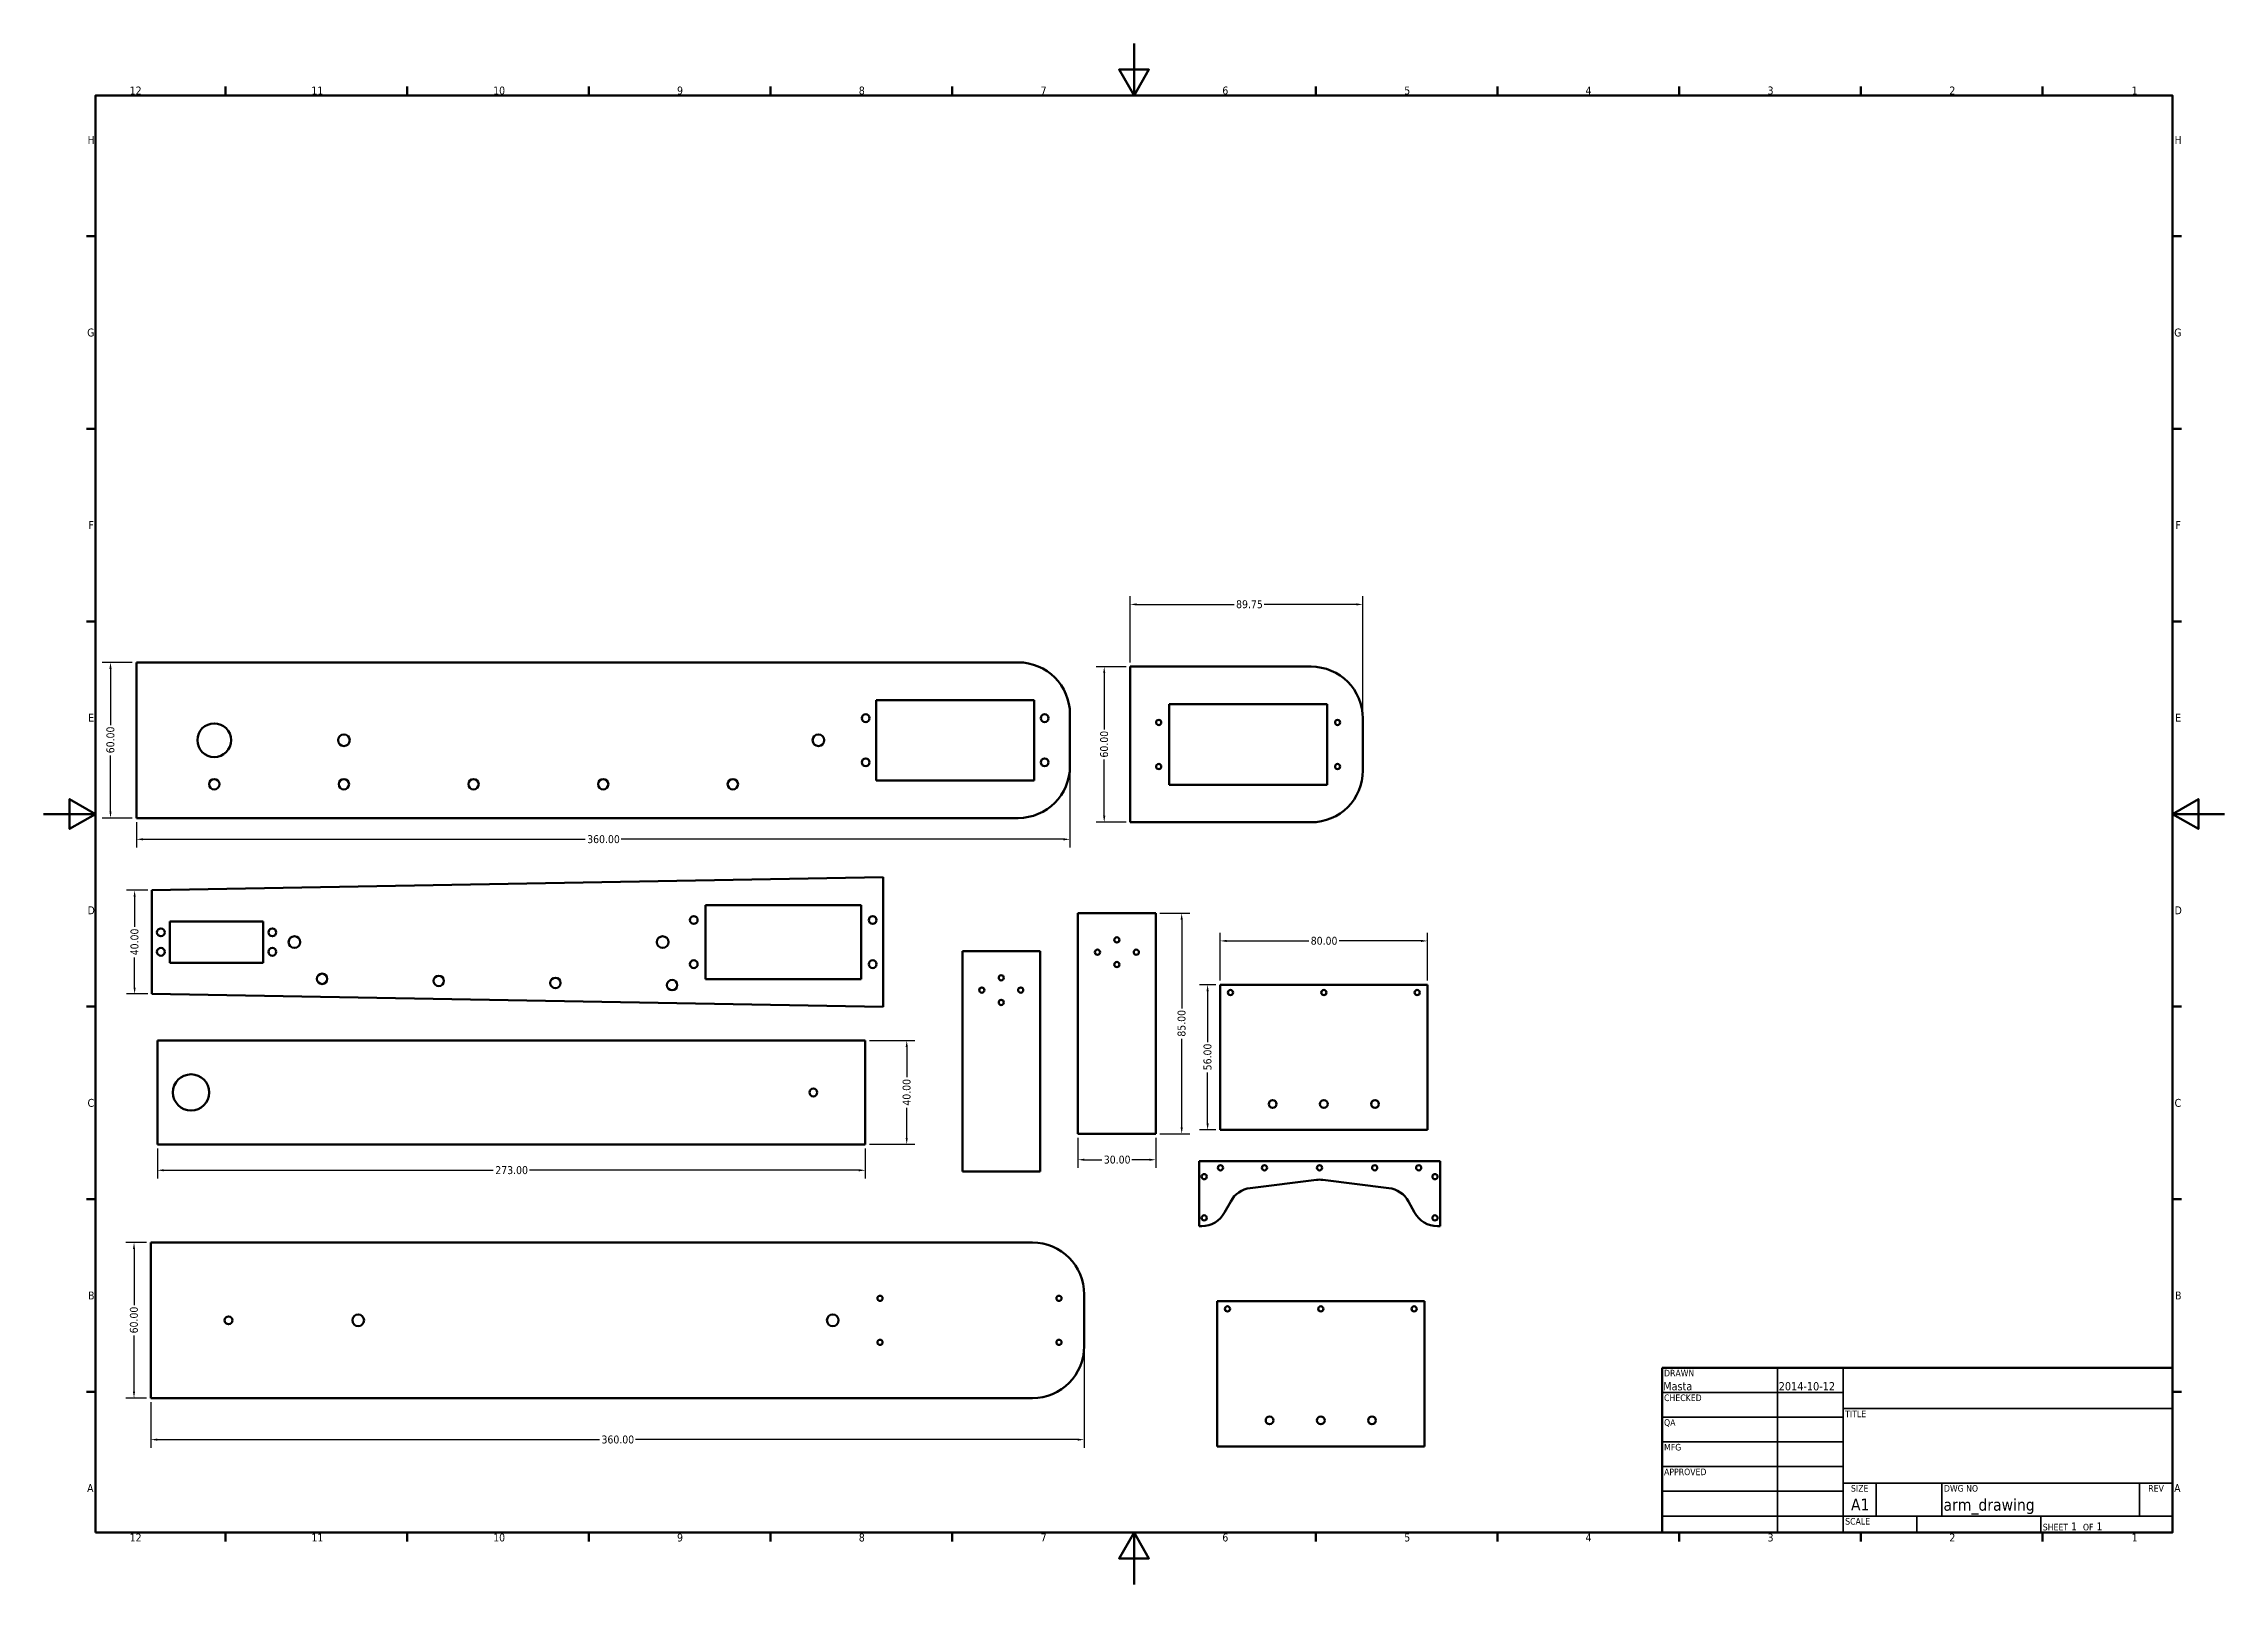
# Model space of a CAD drawing. Header units: millimetres. Extents: x 0 to 841, y 0 to 594.
import ezdxf
from ezdxf.enums import TextEntityAlignment as Align

# ---------------------------------------------------------------- set-up
doc = ezdxf.new("R2010")
doc.units = ezdxf.units.MM
for name, color, linetype, lineweight in [('Border (ANSI)', 7, 'Continuous', 70), ('Dimension (ANSI)', 7, 'Continuous', 25), ('Title (ANSI)', 7, 'Continuous', 50), ('Visible (ANSI)', 7, 'Continuous', 50)]:
    doc.layers.add(name, color=color, linetype=linetype, lineweight=lineweight)
doc.styles.add('Note Text (ANSI)', font='tahoma.ttf')
doc.styles.add('Text Style30', font='tahoma.ttf')
doc.styles.add('Text Style38', font='tahoma.ttf')
doc.styles.add('Text Style39', font='tahoma.ttf')
doc.dimstyles.new('Default - mm (ANSI)', dxfattribs={"dimtxt": 3.048, "dimasz": 2.5, "dimexe": 3.175, "dimexo": 1.6002, "dimgap": 0.8, "dimtad": 0, "dimtoh": 1, "dimrnd": 1e-08, "dimzin": 4, "dimdsep": 46, "dimtxsty": 'Note Text (ANSI)', "dimcen": 0.09, "dimdle": 10, "dimclrd": 256, "dimclre": 256, "dimclrt": 256, "dimadec": 1, "dimazin": 1, "dimtfac": 1, "dimtofl": 0, "dimtmove": 0, "dimatfit": 3, "dimfxl": 1, "dimtolj": 1, "dimtzin": 4, "dimlwd": -1, "dimlwe": -1, "dimarcsym": 0})

msp = doc.modelspace()

# ---------------------------------------------------------------- blocks, each defined once
blk = doc.blocks.new('Borders Default Border')
at = {"layer": 'Border (ANSI)'}
for p, q in [((70.08, 574), (70.08, 577.45)), ((140.17, 574), (140.17, 577.45)), ((210.25, 574), (210.25, 577.45)), ((280.33, 574), (280.33, 577.45)), ((350.42, 574), (350.42, 577.45)), ((490.58, 574), (490.58, 577.45)), ((560.67, 574), (560.67, 577.45)), ((630.75, 574), (630.75, 577.45)), ((700.83, 574), (700.83, 577.45)), ((770.92, 574), (770.92, 577.45)), ((20, 519.75), (16.55, 519.75)), ((821, 519.75), (824.45, 519.75)), ((20, 445.5), (16.55, 445.5)), ((821, 445.5), (824.45, 445.5)), ((20, 371.25), (16.55, 371.25)), ((821, 371.25), (824.45, 371.25)), ((20, 222.75), (16.55, 222.75)), ((821, 222.75), (824.45, 222.75)), ((20, 148.5), (16.55, 148.5)), ((821, 148.5), (824.45, 148.5)), ((20, 74.25), (16.55, 74.25)), ((821, 74.25), (824.45, 74.25)), ((70.08, 20), (70.08, 16.55)), ((140.17, 20), (140.17, 16.55)), ((210.25, 20), (210.25, 16.55)), ((280.33, 20), (280.33, 16.55)), ((350.42, 20), (350.42, 16.55)), ((490.58, 20), (490.58, 16.55)), ((560.67, 20), (560.67, 16.55)), ((630.75, 20), (630.75, 16.55)), ((700.83, 20), (700.83, 16.55)), ((770.92, 20), (770.92, 16.55))]:
    blk.add_line(p, q, dxfattribs=at)
at = {"layer": 'Border (ANSI)', "flags": 128}
for points in [[(420.5, 594), (420.5, 574), (414.73, 584), (426.27, 584), (420.5, 574)], [(20, 20), (20, 574), (821, 574), (821, 20), (20, 20)], [(0, 297), (20, 297), (10, 302.77), (10, 291.23), (20, 297)], [(841, 297), (821, 297), (831, 302.77), (831, 291.23), (821, 297)], [(420.5, 0), (420.5, 20), (414.73, 10), (426.27, 10), (420.5, 20)]]:
    blk.add_lwpolyline(points, dxfattribs=at)
at = {"layer": 'Border (ANSI)', "attachment_point": 7, "style": 'Note Text (ANSI)'}
for s, insert, char_height in [('12', (33.21, 574.4), 3.048), ('11', (103.29, 574.4), 3.048), ('10', (173.38, 574.34), 3.048), ('9', (244.28, 574.34), 3.05), ('8', (314.38, 574.33), 3.05), ('7', (384.51, 574.4), 3.05), ('6', (454.57, 574.34), 3.05), ('5', (524.73, 574.34), 3.05), ('4', (594.65, 574.4), 3.05), ('3', (664.84, 574.34), 3.05), ('2', (734.95, 574.4), 3.05), ('1', (805.27, 574.4), 3.05), ('H', (16.97, 555.35), 3.05), ('H', (821.81, 555.35), 3.05), ('G', (16.81, 481.04), 3.05), ('G', (821.66, 481.04), 3.05), ('F', (17.29, 406.85), 3.05), ('F', (822.14, 406.85), 3.05), ('E', (17.21, 332.6), 3.05), ('E', (822.05, 332.6), 3.05), ('D', (16.96, 258.35), 3.05), ('D', (821.81, 258.35), 3.05), ('C', (16.95, 184.05), 3.05), ('C', (821.8, 184.05), 3.05), ('B', (17.15, 109.85), 3.05), ('B', (821.99, 109.85), 3.05), ('A', (16.78, 35.6), 3.05), ('A', (821.63, 35.6), 3.05), ('12', (33.21, 16.55), 3.048), ('11', (103.29, 16.55), 3.048), ('10', (173.38, 16.49), 3.048), ('9', (244.28, 16.49), 3.05), ('8', (314.38, 16.48), 3.05), ('7', (384.51, 16.55), 3.05), ('6', (454.57, 16.49), 3.05), ('5', (524.73, 16.49), 3.05), ('4', (594.65, 16.55), 3.05), ('3', (664.84, 16.49), 3.05), ('2', (734.95, 16.55), 3.05), ('1', (805.27, 16.55), 3.05)]:
    blk.add_mtext(s, dxfattribs=dict(at, insert=insert, char_height=char_height))
blk = doc.blocks.new('Title Blocks ANSI - Large')
at = {"layer": 'Title (ANSI)'}
for p, q in [((127, 189.23), (127, 125.73)), ((323.85, 189.23), (127, 189.23)), ((323.85, 125.73), (323.85, 189.23)), ((127, 125.73), (323.85, 125.73))]:
    blk.add_line(p, q, dxfattribs=at)
at = {"layer": 'Title (ANSI)', "lineweight": 35}
for p, q in [((171.45, 125.73), (171.45, 189.23)), ((196.85, 125.73), (196.85, 189.23)), ((127, 179.7), (196.85, 179.7)), ((127, 170.18), (196.85, 170.18)), ((196.85, 173.48), (323.85, 173.48)), ((127, 160.65), (196.85, 160.65)), ((127, 151.13), (196.85, 151.13)), ((323.85, 144.78), (196.85, 144.78)), ((209.55, 132.08), (209.55, 144.78)), ((234.95, 132.08), (234.95, 144.78)), ((311.15, 132.08), (311.15, 144.78)), ((127, 141.6), (196.85, 141.6)), ((196.85, 132.08), (127, 132.08)), ((323.85, 132.08), (196.85, 132.08)), ((225.3, 132.08), (225.3, 125.73)), ((273.05, 132.08), (273.05, 125.73))]:
    blk.add_line(p, q, dxfattribs=at)
at = {"layer": 'Title (ANSI)', "style": 'Text Style38'}
for s, p in [('DRAWN', (127.76, 188.47)), ('CHECKED', (127.76, 178.94)), ('QA', (127.76, 169.42)), ('TITLE', (197.61, 172.72)), ('MFG', (127.76, 159.89)), ('APPROVED', (127.76, 150.37)), ('DWG NO', (235.71, 144.02)), ('SCALE', (197.61, 131.32))]:
    blk.add_text(s, height=2.54, dxfattribs=at).set_placement(p, align=Align.TOP_LEFT)
for s, p in [('SIZE', (203.2, 144.02)), ('REV', (317.5, 144.02))]:
    blk.add_text(s, height=2.54, dxfattribs=at).set_placement(p, align=Align.TOP_CENTER)
at = {"layer": 'Title (ANSI)', "insert": (273.81, 126.49), "char_height": 3.048, "attachment_point": 7, "style": 'Note Text (ANSI)'}
blk.add_mtext('\\fTahoma|b0|i0;\\H2.5400;SHEET\\fTahoma|b0|i0;\\H3.0480; 1  \\fTahoma|b0|i0;\\H2.5400;OF\\fTahoma|b0|i0;\\H3.0480; 1 ', dxfattribs=at)
at = {"layer": 'Title (ANSI)'}
for tag, p, height, style in [('AUTHOR_001', (127.44, 180.53), 3.17, 'Text Style39'), ('CREATION_DATE_001', (171.98, 180.53), 3.17, 'Text Style39'), ('Sheet_Size_001', (199.85, 134.23), 4.57, 'Text Style30'), ('PART_NUMBER_001', (235.53, 134.14), 4.57, 'Text Style30')]:
    blk.add_attdef(tag, p, '', height=height, dxfattribs=dict(at, style=style))
at = {"layer": 'Title (ANSI)', "style": 'Text Style39'}
for tag, p in [('COMPANY', (260.35, 181.36)), ('REVISION_NUMBER', (317.5, 136.52))]:
    blk.add_attdef(tag, text='', height=3.17, dxfattribs=at).set_placement(p, align=Align.MIDDLE_CENTER)
for tag, p in [('CHECKED_BY', (127.76, 170.94)), ('CHECKED_DATE', (172.21, 170.94)), ('MFG_APPROVED_BY', (127.76, 151.89)), ('MFG_APPROVED_DATE', (172.21, 151.89)), ('ENG_APPROVED_BY', (127.76, 142.37)), ('ENG_APPROVAL_DATE', (172.21, 142.37))]:
    blk.add_attdef(tag, text='', height=3.17, dxfattribs=at).set_placement(p, align=Align.BOTTOM_LEFT)
at = {"layer": 'Title (ANSI)', "style": 'Text Style30'}
blk.add_attdef('TITLE', text='', height=4.57, dxfattribs=at).set_placement((197.61, 158.06), align=Align.MIDDLE_LEFT)
blk = doc.blocks.new('*D6')
at = {"layer": 'Defpoints', "color": 0, "transparency": 16777216}
for p in [(401.32, 91.8), (41.32, 71.8), (401.32, 55.8)]:
    blk.add_point(p, dxfattribs=at)
at = {"layer": 'Dimension (ANSI)', "transparency": 16777216}
for p, q in [((401.32, 90.2), (401.32, 52.62)), ((41.32, 70.2), (41.32, 52.62)), ((43.82, 55.8), (214.35, 55.8)), ((398.82, 55.8), (228.29, 55.8))]:
    blk.add_line(p, q, dxfattribs=at)
for points in [[(43.82, 56.21), (43.82, 55.38), (41.32, 55.8)], [(398.82, 56.21), (398.82, 55.38), (401.32, 55.8)]]:
    blk.add_solid(points, dxfattribs=at)
at = {"layer": 'Dimension (ANSI)', "transparency": 16777216, "insert": (215.15, 57.38), "char_height": 3.048, "attachment_point": 1, "style": 'Note Text (ANSI)'}
blk.add_mtext('\\A1;360.00', dxfattribs=at)
blk = doc.blocks.new('*D7')
at = {"layer": 'Defpoints', "color": 0, "transparency": 16777216}
for p in [(25.8, 355.45), (35.8, 355.45), (35.8, 295.45)]:
    blk.add_point(p, dxfattribs=at)
at = {"layer": 'Dimension (ANSI)', "transparency": 16777216}
for p, q in [((34.2, 355.45), (22.62, 355.45)), ((25.8, 352.95), (25.8, 331.29)), ((25.8, 297.95), (25.8, 319.61)), ((34.2, 295.45), (22.62, 295.45))]:
    blk.add_line(p, q, dxfattribs=at)
for points in [[(25.38, 352.95), (26.22, 352.95), (25.8, 355.45)], [(25.38, 297.95), (26.22, 297.95), (25.8, 295.45)]]:
    blk.add_solid(points, dxfattribs=at)
at = {"layer": 'Dimension (ANSI)', "transparency": 16777216, "insert": (24.21, 320.41), "char_height": 3.048, "attachment_point": 1, "rotation": 90, "style": 'Note Text (ANSI)'}
blk.add_mtext('\\A1;60.00', dxfattribs=at)
blk = doc.blocks.new('*D8')
at = {"layer": 'Defpoints', "color": 0, "transparency": 16777216}
for p in [(35.09, 267.61), (41.73, 267.61), (41.73, 227.61)]:
    blk.add_point(p, dxfattribs=at)
at = {"layer": 'Dimension (ANSI)', "transparency": 16777216}
for p, q in [((40.13, 267.61), (31.91, 267.61)), ((35.09, 265.11), (35.09, 253.5)), ((35.09, 230.11), (35.09, 241.73)), ((40.13, 227.61), (31.91, 227.61))]:
    blk.add_line(p, q, dxfattribs=at)
for points in [[(34.67, 265.11), (35.5, 265.11), (35.09, 267.61)], [(34.67, 230.11), (35.5, 230.11), (35.09, 227.61)]]:
    blk.add_solid(points, dxfattribs=at)
at = {"layer": 'Dimension (ANSI)', "transparency": 16777216, "insert": (33.5, 242.53), "char_height": 3.048, "attachment_point": 1, "rotation": 90, "style": 'Note Text (ANSI)'}
blk.add_mtext('\\A1;40.00', dxfattribs=at)
blk = doc.blocks.new('*D9')
at = {"layer": 'Defpoints', "color": 0, "transparency": 16777216}
for p in [(34.86, 131.8), (41.32, 131.8), (41.32, 71.8)]:
    blk.add_point(p, dxfattribs=at)
at = {"layer": 'Dimension (ANSI)', "transparency": 16777216}
for p, q in [((39.72, 131.8), (31.68, 131.8)), ((34.86, 129.3), (34.86, 107.64)), ((34.86, 74.3), (34.86, 95.96)), ((39.72, 71.8), (31.68, 71.8))]:
    blk.add_line(p, q, dxfattribs=at)
for points in [[(34.44, 129.3), (35.27, 129.3), (34.86, 131.8)], [(34.44, 74.3), (35.27, 74.3), (34.86, 71.8)]]:
    blk.add_solid(points, dxfattribs=at)
at = {"layer": 'Dimension (ANSI)', "transparency": 16777216, "insert": (33.27, 96.76), "char_height": 3.048, "attachment_point": 1, "rotation": 90, "style": 'Note Text (ANSI)'}
blk.add_mtext('\\A1;60.00', dxfattribs=at)
blk = doc.blocks.new('*D10')
at = {"layer": 'Defpoints', "color": 0, "transparency": 16777216}
for p in [(316.86, 209.65), (332.86, 209.65), (316.86, 169.65)]:
    blk.add_point(p, dxfattribs=at)
at = {"layer": 'Dimension (ANSI)', "transparency": 16777216}
for p, q in [((318.46, 209.65), (336.04, 209.65)), ((332.86, 207.15), (332.86, 195.53)), ((332.86, 172.15), (332.86, 183.76)), ((318.46, 169.65), (336.04, 169.65))]:
    blk.add_line(p, q, dxfattribs=at)
for points in [[(332.44, 207.15), (333.28, 207.15), (332.86, 209.65)], [(332.44, 172.15), (333.28, 172.15), (332.86, 169.65)]]:
    blk.add_solid(points, dxfattribs=at)
at = {"layer": 'Dimension (ANSI)', "transparency": 16777216, "insert": (331.27, 184.56), "char_height": 3.048, "attachment_point": 1, "rotation": 90, "style": 'Note Text (ANSI)'}
blk.add_mtext('\\A1;40.00', dxfattribs=at)
blk = doc.blocks.new('*D11')
at = {"layer": 'Defpoints', "color": 0, "transparency": 16777216}
for p in [(43.86, 169.65), (316.86, 169.65), (316.86, 159.65)]:
    blk.add_point(p, dxfattribs=at)
at = {"layer": 'Dimension (ANSI)', "transparency": 16777216}
for p, q in [((43.86, 168.05), (43.86, 156.47)), ((316.86, 168.05), (316.86, 156.47)), ((46.36, 159.65), (173.4, 159.65)), ((314.36, 159.65), (187.32, 159.65))]:
    blk.add_line(p, q, dxfattribs=at)
for points in [[(46.36, 160.06), (46.36, 159.23), (43.86, 159.65)], [(314.36, 160.06), (314.36, 159.23), (316.86, 159.65)]]:
    blk.add_solid(points, dxfattribs=at)
at = {"layer": 'Dimension (ANSI)', "transparency": 16777216, "insert": (174.2, 161.23), "char_height": 3.048, "attachment_point": 1, "style": 'Note Text (ANSI)'}
blk.add_mtext('\\A1;273.00', dxfattribs=at)
blk = doc.blocks.new('*D12')
at = {"layer": 'Defpoints', "color": 0, "transparency": 16777216}
for p in [(395.8, 315.45), (35.8, 295.45), (395.8, 287.24)]:
    blk.add_point(p, dxfattribs=at)
at = {"layer": 'Dimension (ANSI)', "transparency": 16777216}
for p, q in [((395.8, 313.85), (395.8, 284.07)), ((35.8, 293.85), (35.8, 284.07)), ((38.3, 287.24), (208.83, 287.24)), ((393.3, 287.24), (222.77, 287.24))]:
    blk.add_line(p, q, dxfattribs=at)
for points in [[(38.3, 287.66), (38.3, 286.82), (35.8, 287.24)], [(393.3, 287.66), (393.3, 286.82), (395.8, 287.24)]]:
    blk.add_solid(points, dxfattribs=at)
at = {"layer": 'Dimension (ANSI)', "transparency": 16777216, "insert": (209.63, 288.83), "char_height": 3.048, "attachment_point": 1, "style": 'Note Text (ANSI)'}
blk.add_mtext('\\A1;360.00', dxfattribs=at)
blk = doc.blocks.new('*D13')
at = {"layer": 'Defpoints', "color": 0, "transparency": 16777216}
for p in [(428.89, 258.71), (428.89, 173.71), (438.89, 173.71)]:
    blk.add_point(p, dxfattribs=at)
at = {"layer": 'Dimension (ANSI)', "transparency": 16777216}
for p, q in [((430.49, 258.71), (442.06, 258.71)), ((438.89, 256.21), (438.89, 222.06)), ((438.89, 176.21), (438.89, 210.36)), ((430.49, 173.71), (442.06, 173.71))]:
    blk.add_line(p, q, dxfattribs=at)
for points in [[(438.47, 256.21), (439.31, 256.21), (438.89, 258.71)], [(438.47, 176.21), (439.31, 176.21), (438.89, 173.71)]]:
    blk.add_solid(points, dxfattribs=at)
at = {"layer": 'Dimension (ANSI)', "transparency": 16777216, "insert": (437.3, 211.16), "char_height": 3.048, "attachment_point": 1, "rotation": 90, "style": 'Note Text (ANSI)'}
blk.add_mtext('\\A1;85.00', dxfattribs=at)
blk = doc.blocks.new('*D14')
at = {"layer": 'Defpoints', "color": 0, "transparency": 16777216}
for p in [(398.89, 173.71), (428.89, 173.71), (428.89, 163.71)]:
    blk.add_point(p, dxfattribs=at)
at = {"layer": 'Dimension (ANSI)', "transparency": 16777216}
for p, q in [((398.89, 172.11), (398.89, 160.53)), ((428.89, 172.11), (428.89, 160.53)), ((401.39, 163.71), (408.06, 163.71)), ((426.39, 163.71), (419.72, 163.71))]:
    blk.add_line(p, q, dxfattribs=at)
for points in [[(401.39, 164.12), (401.39, 163.29), (398.89, 163.71)], [(426.39, 164.12), (426.39, 163.29), (428.89, 163.71)]]:
    blk.add_solid(points, dxfattribs=at)
at = {"layer": 'Dimension (ANSI)', "transparency": 16777216, "insert": (408.86, 165.29), "char_height": 3.048, "attachment_point": 1, "style": 'Note Text (ANSI)'}
blk.add_mtext('\\A1;30.00', dxfattribs=at)
blk = doc.blocks.new('*D15')
at = {"layer": 'Defpoints', "color": 0, "transparency": 16777216}
for p in [(448.89, 231.18), (453.71, 231.18), (453.71, 175.18)]:
    blk.add_point(p, dxfattribs=at)
at = {"layer": 'Dimension (ANSI)', "transparency": 16777216}
for p, q in [((452.11, 231.18), (445.71, 231.18)), ((448.89, 228.68), (448.89, 208.98)), ((448.89, 177.68), (448.89, 197.38)), ((452.11, 175.18), (445.71, 175.18))]:
    blk.add_line(p, q, dxfattribs=at)
for points in [[(448.47, 228.68), (449.3, 228.68), (448.89, 231.18)], [(448.47, 177.68), (449.3, 177.68), (448.89, 175.18)]]:
    blk.add_solid(points, dxfattribs=at)
at = {"layer": 'Dimension (ANSI)', "transparency": 16777216, "insert": (447.3, 198.18), "char_height": 3.048, "attachment_point": 1, "rotation": 90, "style": 'Note Text (ANSI)'}
blk.add_mtext('\\A1;56.00', dxfattribs=at)
blk = doc.blocks.new('*D16')
at = {"layer": 'Defpoints', "color": 0, "transparency": 16777216}
for p in [(453.71, 248.07), (453.71, 231.18), (533.71, 231.18)]:
    blk.add_point(p, dxfattribs=at)
at = {"layer": 'Dimension (ANSI)', "transparency": 16777216}
for p, q in [((453.71, 232.78), (453.71, 251.25)), ((456.21, 248.07), (487.86, 248.07)), ((531.21, 248.07), (499.56, 248.07)), ((533.71, 232.78), (533.71, 251.25))]:
    blk.add_line(p, q, dxfattribs=at)
for points in [[(456.21, 248.49), (456.21, 247.65), (453.71, 248.07)], [(531.21, 248.49), (531.21, 247.65), (533.71, 248.07)]]:
    blk.add_solid(points, dxfattribs=at)
at = {"layer": 'Dimension (ANSI)', "transparency": 16777216, "insert": (488.66, 249.66), "char_height": 3.048, "attachment_point": 1, "style": 'Note Text (ANSI)'}
blk.add_mtext('\\A1;80.00', dxfattribs=at)
blk = doc.blocks.new('*D17')
at = {"layer": 'Defpoints', "color": 0, "transparency": 16777216}
for p in [(409.02, 353.8), (419.02, 353.8), (419.02, 293.8)]:
    blk.add_point(p, dxfattribs=at)
at = {"layer": 'Dimension (ANSI)', "transparency": 16777216}
for p, q in [((417.42, 353.8), (405.85, 353.8)), ((409.02, 351.3), (409.02, 329.64)), ((409.02, 296.3), (409.02, 317.96)), ((417.42, 293.8), (405.85, 293.8))]:
    blk.add_line(p, q, dxfattribs=at)
for points in [[(408.6, 351.3), (409.44, 351.3), (409.02, 353.8)], [(408.6, 296.3), (409.44, 296.3), (409.02, 293.8)]]:
    blk.add_solid(points, dxfattribs=at)
at = {"layer": 'Dimension (ANSI)', "transparency": 16777216, "insert": (407.43, 318.76), "char_height": 3.048, "attachment_point": 1, "rotation": 90, "style": 'Note Text (ANSI)'}
blk.add_mtext('\\A1;60.00', dxfattribs=at)
blk = doc.blocks.new('*D18')
at = {"layer": 'Defpoints', "color": 0, "transparency": 16777216}
for p in [(508.77, 377.8), (419.02, 353.8), (508.77, 333.8)]:
    blk.add_point(p, dxfattribs=at)
at = {"layer": 'Dimension (ANSI)', "transparency": 16777216}
for p, q in [((419.02, 355.4), (419.02, 380.98)), ((508.77, 335.4), (508.77, 380.98)), ((421.52, 377.8), (459.07, 377.8)), ((506.27, 377.8), (470.72, 377.8))]:
    blk.add_line(p, q, dxfattribs=at)
for points in [[(421.52, 378.22), (421.52, 377.39), (419.02, 377.8)], [(506.27, 378.22), (506.27, 377.39), (508.77, 377.8)]]:
    blk.add_solid(points, dxfattribs=at)
at = {"layer": 'Dimension (ANSI)', "transparency": 16777216, "insert": (459.87, 379.4), "char_height": 3.048, "attachment_point": 1, "style": 'Note Text (ANSI)'}
blk.add_mtext('\\A1;89.75', dxfattribs=at)

# ---------------------------------------------------------------- dimensions: what is measured, and where the dimension line sits
at = {"layer": 'Dimension (ANSI)'}
for base, p1, p2, picture, middle in [((508.77, 377.802), (419.02, 353.802), (508.77, 333.802), '*D18', (464.895, 377.802)), ((395.798, 287.241), (35.798, 295.448), (395.798, 315.448), '*D12', (215.798, 287.241)), ((401.317, 55.797), (41.317, 71.797), (401.317, 91.797), '*D6', (221.317, 55.797))]:
    dim = msp.add_linear_dim(base=base, p1=p1, p2=p2, dimstyle='Default - mm (ANSI)', override={"dimtoh": 0, "dimdec": 2, "dimtp": 0, "dimtm": 0, "dimtdec": 2, "dimatfit": 1}, dxfattribs=at)
    dim.commit()
    dim.dimension.update_dxf_attribs({"geometry": picture, "text_midpoint": middle, "dimtype": 160})
for base, p1, p2, angle, picture, middle in [((25.798, 355.448), (35.798, 295.448), (35.798, 355.448), 90, '*D7', (25.798, 325.448)), ((409.02, 353.802), (419.02, 293.802), (419.02, 353.802), 90, '*D17', (409.02, 323.802)), ((35.088, 267.612), (41.726, 227.612), (41.726, 267.612), 90, '*D8', (35.088, 247.612)), ((438.89, 173.707), (428.89, 258.707), (428.89, 173.707), 90, '*D13', (438.89, 216.207)), ((453.71, 248.071), (533.71, 231.181), (453.71, 231.181), 180, '*D16', (493.71, 248.071)), ((448.887, 231.181), (453.71, 175.181), (453.71, 231.181), 90, '*D15', (448.887, 203.181)), ((332.86, 209.647), (316.86, 169.647), (316.86, 209.647), 90, '*D10', (332.86, 189.647)), ((316.86, 159.647), (43.86, 169.647), (316.86, 169.647), 180, '*D11', (180.36, 159.647)), ((428.89, 163.707), (398.89, 173.707), (428.89, 173.707), 180, '*D14', (413.89, 163.707)), ((34.856, 131.797), (41.317, 71.797), (41.317, 131.797), 90, '*D9', (34.856, 101.797))]:
    dim = msp.add_linear_dim(base=base, p1=p1, p2=p2, angle=angle, dimstyle='Default - mm (ANSI)', override={"dimtoh": 0, "dimdec": 2, "dimtp": 0, "dimtm": 0, "dimtdec": 2, "dimatfit": 1}, dxfattribs=at)
    dim.commit()
    dim.dimension.update_dxf_attribs({"geometry": picture, "text_midpoint": middle, "dimtype": 160})

# ---------------------------------------------------------------- linework, layer by layer
at = {"layer": 'Visible (ANSI)'}
for p, q in [((35.798, 355.448), (375.798, 355.448)), ((35.798, 295.448), (35.798, 355.448)), ((419.02, 353.802), (488.77, 353.802)), ((419.02, 293.802), (419.02, 353.802)), ((382.048, 340.948), (321.048, 340.948)), ((321.048, 309.948), (321.048, 340.948)), ((382.048, 309.948), (382.048, 340.948)), ((495.02, 339.302), (434.02, 339.302)), ((434.02, 308.302), (434.02, 339.302)), ((495.02, 308.302), (495.02, 339.302)), ((395.798, 315.448), (395.798, 335.448)), ((508.77, 313.802), (508.77, 333.802)), ((382.048, 309.948), (321.048, 309.948)), ((495.02, 308.302), (434.02, 308.302)), ((35.798, 295.448), (375.798, 295.448)), ((419.02, 293.802), (488.77, 293.802)), ((41.726, 267.612), (323.726, 272.612)), ((323.726, 222.612), (323.726, 272.612)), ((41.726, 227.612), (41.726, 267.612)), ((315.226, 261.862), (255.226, 261.862)), ((255.226, 233.362), (255.226, 261.862)), ((315.226, 233.362), (315.226, 261.862)), ((84.726, 255.612), (48.726, 255.612)), ((48.726, 239.612), (48.726, 255.612)), ((84.726, 239.612), (84.726, 255.612)), ((398.89, 258.707), (428.89, 258.707)), ((398.89, 258.707), (398.89, 173.707)), ((428.89, 258.707), (428.89, 173.707)), ((354.314, 244.114), (384.314, 244.114)), ((354.314, 244.114), (354.314, 159.114)), ((384.314, 244.114), (384.314, 159.114)), ((84.726, 239.612), (48.726, 239.612)), ((41.726, 227.612), (323.726, 222.612)), ((315.226, 233.362), (255.226, 233.362)), ((453.71, 175.181), (453.71, 231.181)), ((533.71, 231.181), (453.71, 231.181)), ((533.71, 175.181), (533.71, 231.181)), ((43.86, 209.647), (316.86, 209.647)), ((43.86, 189.647), (43.86, 209.647)), ((316.86, 209.647), (316.86, 189.647)), ((43.86, 189.647), (43.86, 169.647)), ((316.86, 169.647), (316.86, 189.647)), ((43.86, 169.647), (316.86, 169.647)), ((398.89, 173.707), (428.89, 173.707)), ((533.71, 175.181), (453.71, 175.181)), ((445.569, 163.109), (445.569, 138.109)), ((445.569, 163.109), (538.569, 163.109)), ((538.569, 163.109), (538.569, 138.109)), ((354.314, 159.114), (384.314, 159.114)), ((465.338, 152.789), (490.836, 155.956)), ((518.8, 152.789), (493.301, 155.956)), ((455.414, 143.309), (457.798, 147.666)), ((528.724, 143.309), (526.34, 147.666)), ((445.569, 138.109), (446.641, 138.109)), ((538.569, 138.109), (537.496, 138.109)), ((41.317, 131.797), (381.317, 131.797)), ((41.317, 71.797), (41.317, 131.797)), ((401.317, 91.797), (401.317, 111.797)), ((452.533, 53.216), (452.533, 109.216)), ((532.533, 109.216), (452.533, 109.216)), ((532.533, 53.216), (532.533, 109.216)), ((41.317, 71.797), (381.317, 71.797)), ((532.533, 53.216), (452.533, 53.216))]:
    msp.add_line(p, q, dxfattribs=at)
for centre, radius in [((65.798, 325.448), 6.5), ((317.048, 333.948), 1.5), ((386.048, 333.948), 1.5), ((430.02, 332.302), 1), ((499.02, 332.302), 1), ((115.798, 325.448), 2.25), ((298.798, 325.448), 2.25), ((317.048, 316.948), 1.5), ((386.048, 316.948), 1.5), ((430.02, 315.302), 1), ((499.02, 315.302), 1), ((65.798, 308.448), 2), ((115.798, 308.448), 2), ((165.798, 308.448), 2), ((215.798, 308.448), 2), ((265.798, 308.448), 2), ((45.226, 251.362), 1.5), ((88.226, 251.362), 1.5), ((250.726, 256.112), 1.5), ((319.726, 256.112), 1.5), ((45.226, 243.862), 1.5), ((88.226, 243.862), 1.5), ((96.726, 247.612), 2.25), ((238.726, 247.612), 2.25), ((406.39, 243.707), 1), ((413.89, 248.457), 1), ((421.39, 243.707), 1), ((250.726, 239.112), 1.5), ((319.726, 239.112), 1.5), ((413.89, 238.957), 1), ((107.372, 233.449), 2), ((152.364, 232.651), 2), ((197.357, 231.853), 2), ((242.35, 231.056), 2), ((361.814, 229.114), 1), ((369.314, 233.864), 1), ((376.814, 229.114), 1), ((457.71, 228.181), 1), ((493.71, 228.181), 1), ((529.71, 228.181), 1), ((369.314, 224.364), 1), ((56.86, 189.647), 7), ((296.86, 189.647), 1.5), ((473.96, 185.181), 1.5), ((493.71, 185.181), 1.5), ((513.46, 185.181), 1.5), ((453.837, 160.609), 1), ((470.819, 160.609), 1), ((492.069, 160.609), 1), ((513.319, 160.609), 1), ((530.301, 160.609), 1), ((447.569, 157.2), 1), ((536.569, 157.2), 1), ((447.569, 141.306), 1), ((536.569, 141.306), 1), ((322.567, 110.297), 1), ((391.567, 110.297), 1), ((71.317, 101.797), 1.5), ((121.317, 101.797), 2.25), ((304.317, 101.797), 2.25), ((456.533, 106.216), 1), ((492.533, 106.216), 1), ((528.533, 106.216), 1), ((322.567, 93.297), 1), ((391.567, 93.297), 1), ((472.783, 63.216), 1.5), ((492.533, 63.216), 1.5), ((512.283, 63.216), 1.5)]:
    msp.add_circle(centre, radius, dxfattribs=at)
for centre, radius, start, end in [((375.798, 335.448), 20, 0, 90), ((488.77, 333.802), 20, 0, 90), ((375.798, 315.448), 20, 270, 0), ((488.77, 313.802), 20, 270, 0), ((466.57, 142.866), 10, 97.079509, 151.314831), ((492.069, 146.032), 10, 82.920491, 97.079509), ((517.567, 142.866), 10, 28.685169, 82.920491), ((446.641, 148.109), 10, 270, 331.314831), ((537.496, 148.109), 10, 208.685169, 270), ((381.317, 111.797), 20, 0, 90), ((381.317, 91.797), 20, 270, 0)]:
    msp.add_arc(centre, radius, start, end, dxfattribs=at)

# ---------------------------------------------------------------- block references
msp.add_blockref('Borders Default Border', (0, 0))
msp.add_blockref('Title Blocks ANSI - Large', (497.15, -105.73)).add_auto_attribs({'AUTHOR_001': 'Masta', 'CREATION_DATE_001': '2014-10-12', 'PART_NUMBER_001': 'arm_drawing', 'Sheet_Size_001': 'A1'})

msp.set_redraw_order([(e.dxf.handle, doc.entitydb.next_handle()) for e in msp.query("TEXT MTEXT ATTDEF DIMENSION ARC_DIMENSION")])  # texts and dimensions are drawn at this point

doc.saveas('drawing.dxf')
